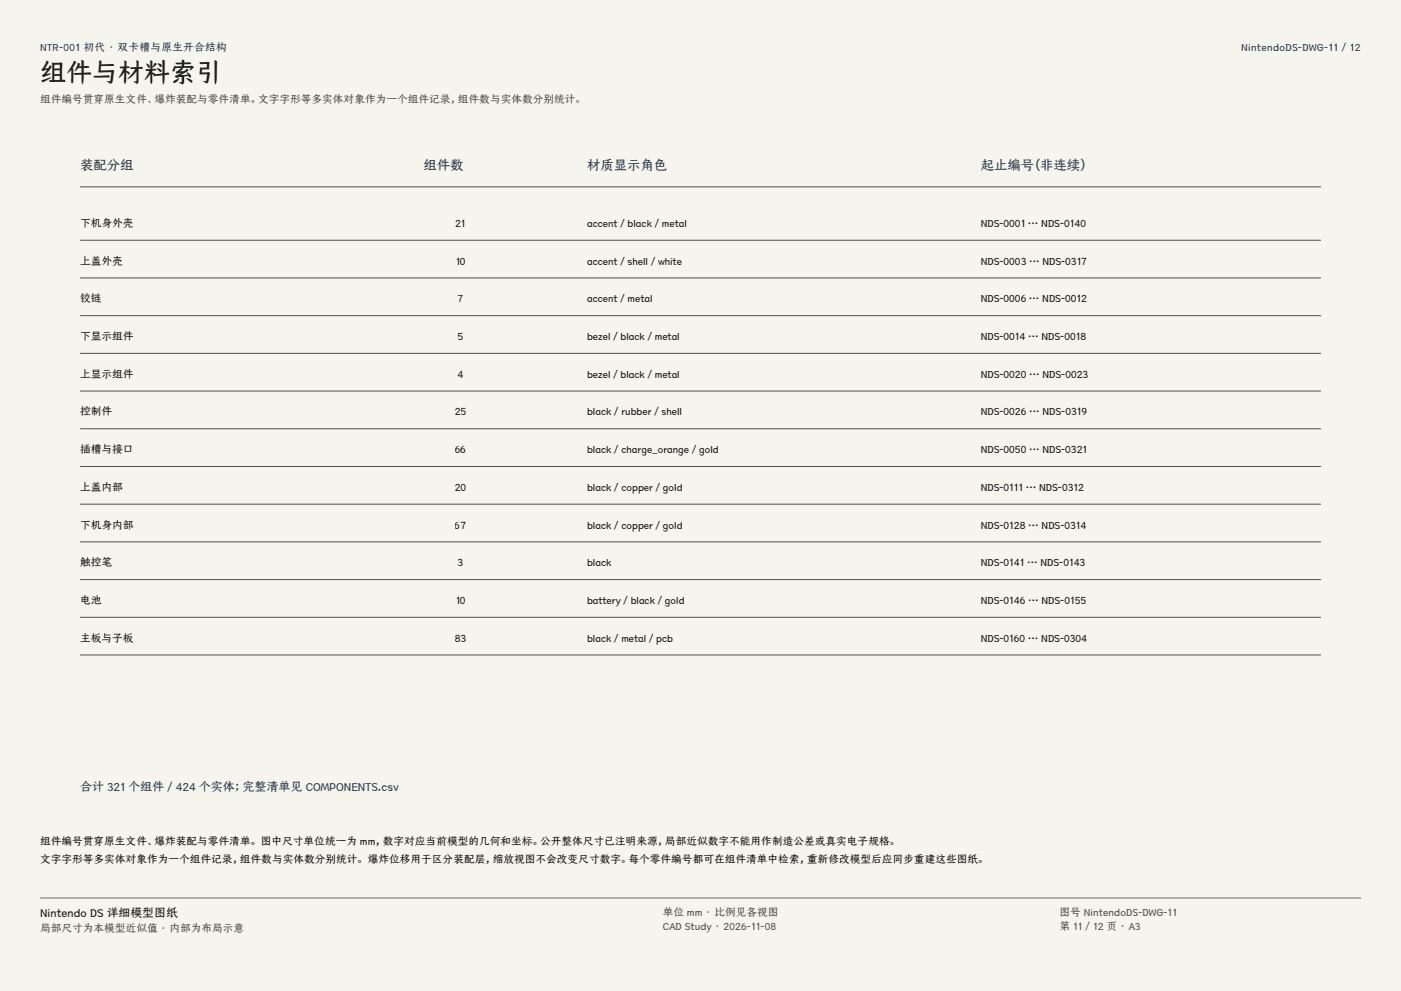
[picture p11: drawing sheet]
<svg xmlns="http://www.w3.org/2000/svg" width="420mm" height="297mm" viewBox="0 0 420 297" stroke-linecap="round" stroke-linejoin="round" font-family="sans-serif">
<defs><g id="words">
<text font-size="7.8" fill="#141413" x="12" y="24.7">组件与材料索引</text>
<g font-size="4" fill="#1b365d">
<text x="24" y="51">装配分组</text>
<text x="127" y="51">组件数</text>
<text x="176" y="51">材质显示角色</text>
<text x="294" y="51">起止编号（非连续）</text>
</g>
<text font-size="3.6" fill="#1b365d" x="24" y="237">合计 321 个组件 / 424 个实体；完整清单见 COMPONENTS.csv</text>
<text font-size="3.5" fill="#141413" x="12" y="274.9">Nintendo DS 详细模型图纸</text>
<g font-size="3.2" fill="#1b365d">
<text x="12" y="15.3">NTR-001 初代 · 双卡槽与原生开合结构</text>
<text x="372.1" y="15.3">NintendoDS-DWG-11 / 12</text>
</g>
<g font-size="3.2" fill="#504e49">
<text x="12" y="30.9">组件编号贯穿原生文件、爆炸装配与零件清单。文字字形等多实体对象作为一个组件记录，组件数与实体数分别统计。</text>
<text x="198.7" y="274.5">单位 mm · 比例见各视图</text>
<text x="317.6" y="274.5">图号 NintendoDS-DWG-11</text>
<text x="12" y="279.3">局部尺寸为本模型近似值 · 内部为布局示意</text>
<text x="198.7" y="278.8">CAD Study · 2026-11-08</text>
<text x="317.6" y="278.8">第 11 / 12 页 · A3</text>
</g>
<g font-size="3.2" fill="#141413">
<text x="24" y="68">下机身外壳</text>
<text x="136.4" y="68">21</text>
<text x="294" y="68">NDS-0001 … NDS-0140</text>
<text x="24" y="79.3">上盖外壳</text>
<text x="136.5" y="79.3">10</text>
<text x="294" y="79.3">NDS-0003 … NDS-0317</text>
<text x="24" y="90.6">铰链</text>
<text x="137.2" y="90.6">7</text>
<text x="294" y="90.6">NDS-0006 … NDS-0012</text>
<text x="24" y="101.9">下显示组件</text>
<text x="137.1" y="101.9">5</text>
<text x="294" y="101.9">NDS-0014 … NDS-0018</text>
<text x="24" y="113.2">上显示组件</text>
<text x="137.1" y="113.2">4</text>
<text x="294" y="113.2">NDS-0020 … NDS-0023</text>
<text x="24" y="124.5">控制件</text>
<text x="136.3" y="124.5">25</text>
<text x="294" y="124.5">NDS-0026 … NDS-0319</text>
<text x="24" y="135.8">插槽与接口</text>
<text x="136.3" y="135.8">66</text>
<text x="294" y="135.8">NDS-0050 … NDS-0321</text>
<text x="24" y="147.1">上盖内部</text>
<text x="136.3" y="147.1">20</text>
<text x="294" y="147.1">NDS-0111 … NDS-0312</text>
<text x="24" y="158.4">下机身内部</text>
<text x="136.3" y="158.4">67</text>
<text x="294" y="158.4">NDS-0128 … NDS-0314</text>
<text x="24" y="169.7">触控笔</text>
<text x="137.1" y="169.7">3</text>
<text x="294" y="169.7">NDS-0141 … NDS-0143</text>
<text x="24" y="181">电池</text>
<text x="136.5" y="181">10</text>
<text x="294" y="181">NDS-0146 … NDS-0155</text>
<text x="24" y="192.3">主板与子板</text>
<text x="136.3" y="192.3">83</text>
<text x="294" y="192.3">NDS-0160 … NDS-0304</text>
<text x="12" y="253.3">组件编号贯穿原生文件、爆炸装配与零件清单。 图中尺寸单位统一为 mm，数字对应当前模型的几何和坐标。公开整体尺寸已注明来源，局部近似数字不能用作制造公差或真实电子规格。</text>
<text x="12" y="258.6">文字字形等多实体对象作为一个组件记录，组件数与实体数分别统计。 爆炸位移用于区分装配层，缩放视图不会改变尺寸数字。每个零件编号都可在组件清单中检索，重新修改模型后应同步重建这些图纸。</text>
</g>
<g font-size="3.1" fill="#141413">
<text x="176" y="68">accent / black / metal</text>
<text x="176" y="79.3">accent / shell / white</text>
<text x="176" y="90.6">accent / metal</text>
<text x="176" y="101.9">bezel / black / metal</text>
<text x="176" y="113.2">bezel / black / metal</text>
<text x="176" y="124.5">black / rubber / shell</text>
<text x="176" y="135.8">black / charge_orange / gold</text>
<text x="176" y="147.1">black / copper / gold</text>
<text x="176" y="158.4">black / copper / gold</text>
<text x="176" y="169.7">black</text>
<text x="176" y="181">battery / black / gold</text>
<text x="176" y="192.3">black / metal / pcb</text>
</g>
</g></defs>
<g fill="#f5f4ed">
<path d="M0 0h420v297h-420z"/>
<path d="M12 12h396v275h-396z"/>
</g>
<g fill="none" stroke="#504e49" stroke-width=".3">
<path d="M24 56h372M24 72h372M24 83.3h372M24 94.6h372M24 105.9h372M24 117.2h372M24 128.5h372M24 139.8h372M24 151.1h372M24 162.4h372M24 173.7h372M24 185h372"/>
<path d="M24 196.3h372"/>
</g>
<path d="M12 269.3h396zM12 269h396v.3h-396z" fill-rule="evenodd" fill="#504e49"/>
<use href="#words"/>
</svg>
